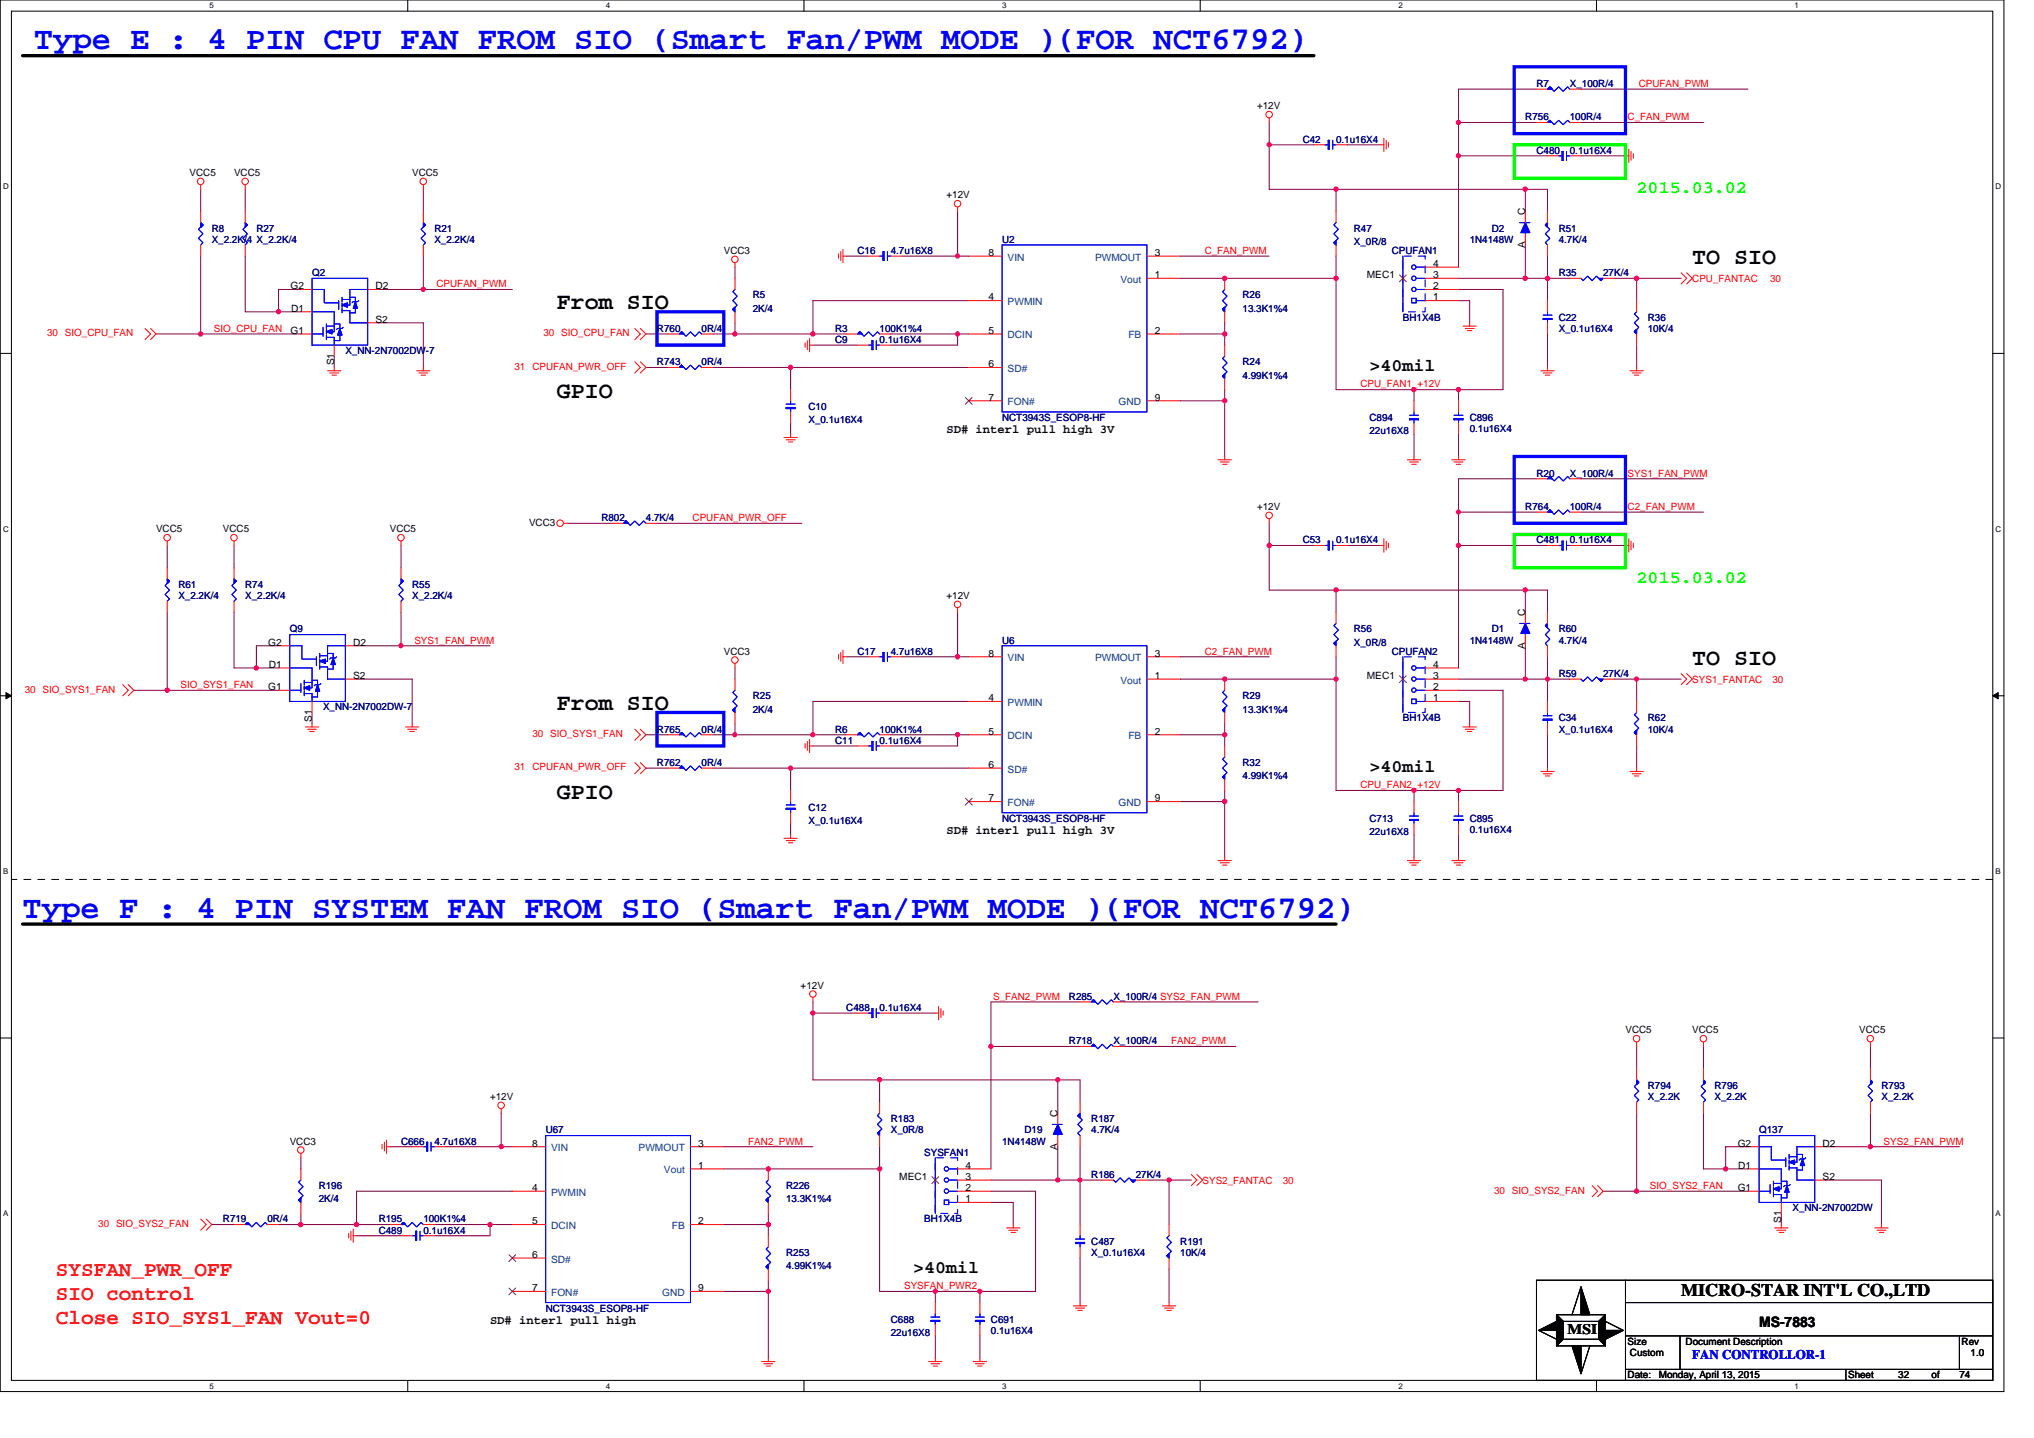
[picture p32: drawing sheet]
<svg xmlns="http://www.w3.org/2000/svg" width="297mm" height="210mm" viewBox="0 0 297 210" stroke-linecap="round" stroke-linejoin="round" font-family="sans-serif">
<defs><g id="words">
<g font-size="4.7" fill="#00f">
<text x="4.9" y="7.2">Type E : 4 PIN CPU FAN FROM SIO (Smart Fan/PWM MODE )(FOR NCT6792)</text>
<text x="3.3" y="134">Type F : 4 PIN SYSTEM FAN FROM SIO (Smart Fan/PWM MODE )(FOR NCT6792)</text>
</g>
<g font-size="3.4">
<text x="247.1" y="38.6">TO SIO</text>
<text x="81.3" y="45.1">From SIO</text>
<text x="81.3" y="58.1">GPIO</text>
<text x="247.1" y="97.1">TO SIO</text>
<text x="81.3" y="103.6">From SIO</text>
<text x="81.3" y="116.6">GPIO</text>
</g>
<g font-size="3.1" fill="#f00">
<text x="8.2" y="186.3">SYSFAN_PWR_OFF</text>
<text x="8.2" y="189.8">SIO control</text>
<text x="8.2" y="193.3">Close SIO_SYS1_FAN Vout=0</text>
</g>
<g font-size="2.6" fill="#0f0">
<text x="239" y="28.2">2015.03.02</text>
<text x="239" y="85.1">2015.03.02</text>
</g>
<g font-size="2.6">
<text x="200" y="54.2">&gt;40mil</text>
<text x="200" y="112.7">&gt;40mil</text>
<text x="133.3" y="185.9">&gt;40mil</text>
<text x="245.5" y="189.3">MICRO-STAR INT'L CO.,LTD</text>
</g>
<g font-size="2.1">
<text x="228.9" y="194.9">MSI</text>
<text x="256.9" y="193.8">MS-7883</text>
</g>
<text font-size="1.9" fill="#00f" x="247.1" y="198.5">FAN CONTROLLOR-1</text>
<g font-size="1.8">
<text x="138.2" y="63.2">SD# interl pull high 3V</text>
<text x="138.2" y="121.8">SD# interl pull high 3V</text>
<text x="71.6" y="193.3">SD# interl pull high</text>
</g>
<g font-size="1.5">
<text x="183.6" y="15.9">+12V</text>
<text x="27.7" y="25.7">VCC5</text>
<text x="34.2" y="25.7">VCC5</text>
<text x="60.2" y="25.7">VCC5</text>
<text x="138.2" y="29">+12V</text>
<text x="222.7" y="31.4" transform="rotate(-90 222.7 31.4)">C</text>
<text x="105.7" y="37.1">VCC3</text>
<text x="144.4" y="37.4">8</text>
<text x="168.6" y="40.6">1</text>
<text x="168.6" y="37.4">3</text>
<text x="199.6" y="40.6">MEC1</text>
<text x="209.3" y="40.6">3</text>
<text x="209.3" y="39">4</text>
<text x="222.7" y="36.3" transform="rotate(-90 222.7 36.3)">A</text>
<text x="42.4" y="42.2">G2</text>
<text x="42.5" y="45.5">D1</text>
<text x="54.8" y="47.1">S2</text>
<text x="54.8" y="42.2">D2</text>
<text x="144.4" y="43.9">4</text>
<text x="209.3" y="43.9">1</text>
<text x="209.3" y="42.2">2</text>
<text x="42.4" y="48.7">G1</text>
<text x="48.8" y="53.4" transform="rotate(-90 48.8 53.4)">S1</text>
<text x="144.4" y="48.7">5</text>
<text x="144.4" y="53.6">6</text>
<text x="168.6" y="48.7">2</text>
<text x="144.4" y="58.5">7</text>
<text x="168.6" y="58.5">9</text>
<text x="22.8" y="77.7">VCC5</text>
<text x="32.6" y="77.7">VCC5</text>
<text x="56.9" y="77.7">VCC5</text>
<text x="77.3" y="76.8">VCC3</text>
<text x="183.6" y="74.5">+12V</text>
<text x="138.2" y="87.5">+12V</text>
<text x="222.7" y="89.9" transform="rotate(-90 222.7 89.9)">C</text>
<text x="39.2" y="94.3">G2</text>
<text x="51.6" y="94.3">D2</text>
<text x="105.7" y="95.6">VCC3</text>
<text x="144.4" y="95.9">8</text>
<text x="168.6" y="95.9">3</text>
<text x="222.7" y="94.8" transform="rotate(-90 222.7 94.8)">A</text>
<text x="39.2" y="100.8">G1</text>
<text x="39.3" y="97.5">D1</text>
<text x="51.6" y="99.1">S2</text>
<text x="168.6" y="99.1">1</text>
<text x="199.6" y="99.1">MEC1</text>
<text x="209.3" y="100.8">2</text>
<text x="209.3" y="99.1">3</text>
<text x="209.3" y="97.5">4</text>
<text x="45.5" y="105.4" transform="rotate(-90 45.5 105.4)">S1</text>
<text x="144.4" y="102.4">4</text>
<text x="144.4" y="107.3">5</text>
<text x="168.6" y="107.3">2</text>
<text x="209.3" y="102.4">1</text>
<text x="144.4" y="112.1">6</text>
<text x="144.4" y="117">7</text>
<text x="168.6" y="117">9</text>
<text x="116.9" y="144.4">+12V</text>
<text x="237.4" y="150.9">VCC5</text>
<text x="247.1" y="150.9">VCC5</text>
<text x="271.5" y="150.9">VCC5</text>
<text x="71.6" y="160.6">+12V</text>
<text x="42.3" y="167.1">VCC3</text>
<text x="77.7" y="167.4">8</text>
<text x="102" y="167.4">3</text>
<text x="154.4" y="168" transform="rotate(-90 154.4 168)">A</text>
<text x="154.4" y="163" transform="rotate(-90 154.4 163)">C</text>
<text x="253.8" y="167.4">G2</text>
<text x="266.2" y="167.4">D2</text>
<text x="77.7" y="173.9">4</text>
<text x="102" y="170.7">1</text>
<text x="131.3" y="172.3">MEC1</text>
<text x="141" y="173.9">2</text>
<text x="141" y="172.3">3</text>
<text x="141" y="170.7">4</text>
<text x="253.8" y="173.9">G1</text>
<text x="253.8" y="170.7">D1</text>
<text x="266.2" y="172.3">S2</text>
<text x="77.7" y="178.8">5</text>
<text x="102" y="178.8">2</text>
<text x="141" y="175.6">1</text>
<text x="260.1" y="178.5" transform="rotate(-90 260.1 178.5)">S1</text>
<text x="77.7" y="183.7">6</text>
<text x="77.7" y="188.6">7</text>
<text x="102" y="188.6">9</text>
<text x="237.7" y="196.4">Size</text>
<text x="246.2" y="196.4">Document Description</text>
<text x="286.5" y="196.4">Rev</text>
<text x="237.7" y="201.3">Date:</text>
<text x="238" y="198">Custom</text>
<text x="242.2" y="201.3">Monday, April 13, 2015</text>
<text x="269.9" y="201.3">Sheet</text>
<text x="277.2" y="201.3">32</text>
<text x="282.1" y="201.3">of</text>
<text x="286.1" y="201.3">74</text>
<text x="287.8" y="198">1.0</text>
</g>
<g font-size="1.5" fill="#000080">
<text x="222.8" y="17.6">R756</text>
<text x="224.4" y="12.7">R7</text>
<text x="229.3" y="17.6">100R/4</text>
<text x="229.3" y="12.7">X_100R/4</text>
<text x="190.2" y="20.8">C42</text>
<text x="195.1" y="20.8">0.1u16X4</text>
<text x="224.4" y="22.5">C480</text>
<text x="229.3" y="22.5">0.1u16X4</text>
<text x="30.9" y="33.8">R8</text>
<text x="30.9" y="35.5">X_2.2K/4 X_2.2K/4</text>
<text x="37.4" y="33.8">R27</text>
<text x="63.4" y="33.8">R21</text>
<text x="63.4" y="35.5">X_2.2K/4</text>
<text x="146.3" y="35.5">U2</text>
<text x="197.7" y="33.8">R47</text>
<text x="197.7" y="35.8">X_0R/8</text>
<text x="214.6" y="35.5">1N4148W</text>
<text x="217.9" y="33.8">D2</text>
<text x="227.6" y="33.8">R51</text>
<text x="227.6" y="35.5">4.7K/4</text>
<text x="45.6" y="40.3">Q2</text>
<text x="125.2" y="37.1">C16</text>
<text x="130.1" y="37.1">4.7u16X8</text>
<text x="203.2" y="37.1">CPUFAN1</text>
<text x="227.6" y="40.3">R35</text>
<text x="234.1" y="40.3">27K/4</text>
<text x="109.9" y="43.6">R5</text>
<text x="109.9" y="45.5">2K/4</text>
<text x="181.5" y="43.6">R26</text>
<text x="181.5" y="45.5">13.3K1%4</text>
<text x="204.9" y="46.8">BH1X4B</text>
<text x="227.6" y="46.8">C22</text>
<text x="240.6" y="46.8">R36</text>
<text x="50.4" y="51.7">X_NN-2N7002DW-7</text>
<text x="95.9" y="48.5">R760</text>
<text x="95.9" y="53.3">R743</text>
<text x="102.5" y="48.5">0R/4</text>
<text x="102.5" y="53.3">0R/4</text>
<text x="122" y="50.1">C9</text>
<text x="122" y="48.5">R3</text>
<text x="128.5" y="50.1">0.1u16X4</text>
<text x="128.5" y="48.5">100K1%4</text>
<text x="181.5" y="53.3">R24</text>
<text x="227.6" y="48.4">X_0.1u16X4</text>
<text x="240.6" y="48.4">10K/4</text>
<text x="118.1" y="59.8">C10</text>
<text x="181.5" y="55.3">4.99K1%4</text>
<text x="118.1" y="61.8">X_0.1u16X4</text>
<text x="146.3" y="61.5">NCT3943S_ESOP8-HF</text>
<text x="200" y="61.5">C894</text>
<text x="200" y="63.4">22u16X8</text>
<text x="214.6" y="61.5">C896</text>
<text x="214.6" y="63.1">0.1u16X4</text>
<text x="224.4" y="69.6">R20</text>
<text x="229.3" y="69.6">X_100R/4</text>
<text x="87.8" y="76.1">R802</text>
<text x="94.3" y="76.1">4.7K/4</text>
<text x="222.8" y="74.5">R764</text>
<text x="229.3" y="74.5">100R/4</text>
<text x="190.2" y="79.4">C53</text>
<text x="195.1" y="79.4">0.1u16X4</text>
<text x="224.4" y="79.4">C481</text>
<text x="229.3" y="79.4">0.1u16X4</text>
<text x="26.1" y="85.9">R61</text>
<text x="26.1" y="87.5">X_2.2K/4</text>
<text x="35.8" y="85.9">R74</text>
<text x="35.8" y="87.5">X_2.2K/4</text>
<text x="60.2" y="85.9">R55</text>
<text x="60.2" y="87.5">X_2.2K/4</text>
<text x="42.3" y="92.4">Q9</text>
<text x="125.2" y="95.6">C17</text>
<text x="130.1" y="95.6">4.7u16X8</text>
<text x="146.3" y="94">U6</text>
<text x="197.7" y="92.4">R56</text>
<text x="197.7" y="94.3">X_0R/8</text>
<text x="203.2" y="95.6">CPUFAN2</text>
<text x="214.6" y="94">1N4148W</text>
<text x="217.9" y="92.4">D1</text>
<text x="227.6" y="92.4">R60</text>
<text x="227.6" y="94">4.7K/4</text>
<text x="227.6" y="98.8">R59</text>
<text x="234.1" y="98.8">27K/4</text>
<text x="47.2" y="103.7">X_NN-2N7002DW-7</text>
<text x="95.9" y="107">R765</text>
<text x="102.5" y="107">0R/4</text>
<text x="109.9" y="102.1">R25</text>
<text x="109.9" y="104.1">2K/4</text>
<text x="122" y="107">R6</text>
<text x="128.5" y="107">100K1%4</text>
<text x="181.5" y="102.1">R29</text>
<text x="181.5" y="104.1">13.3K1%4</text>
<text x="204.9" y="105.3">BH1X4B</text>
<text x="227.6" y="105.3">C34</text>
<text x="227.6" y="107">X_0.1u16X4</text>
<text x="240.6" y="105.3">R62</text>
<text x="240.6" y="107">10K/4</text>
<text x="95.9" y="111.9">R762</text>
<text x="102.5" y="111.9">0R/4</text>
<text x="122" y="108.6">C11</text>
<text x="128.5" y="108.6">0.1u16X4</text>
<text x="181.5" y="111.9">R32</text>
<text x="181.5" y="113.8">4.99K1%4</text>
<text x="118.1" y="118.4">C12</text>
<text x="146.3" y="120">NCT3943S_ESOP8-HF</text>
<text x="200" y="120">C713</text>
<text x="214.6" y="120">C895</text>
<text x="118.1" y="120.3">X_0.1u16X4</text>
<text x="200" y="121.9">22u16X8</text>
<text x="214.6" y="121.6">0.1u16X4</text>
<text x="123.6" y="147.6">C488</text>
<text x="128.5" y="147.6">0.1u16X4</text>
<text x="156.1" y="146">R285</text>
<text x="162.6" y="146">X_100R/4 SYS2_FAN_PWM</text>
<text x="156.1" y="152.5">R718</text>
<text x="162.6" y="152.5">X_100R/4</text>
<text x="240.6" y="159">R794</text>
<text x="240.6" y="160.6">X_2.2K</text>
<text x="250.4" y="159">R796</text>
<text x="250.4" y="160.6">X_2.2K</text>
<text x="274.8" y="159">R793</text>
<text x="274.8" y="160.6">X_2.2K</text>
<text x="58.6" y="167.1">C666</text>
<text x="63.4" y="167.1">4.7u16X8</text>
<text x="79.7" y="165.5">U67</text>
<text x="130.1" y="163.9">R183</text>
<text x="130.1" y="165.5">X_0R/8</text>
<text x="146.3" y="167.1">1N4148W</text>
<text x="149.6" y="165.5">D19</text>
<text x="159.4" y="163.9">R187</text>
<text x="159.4" y="165.5">4.7K/4</text>
<text x="256.9" y="165.5">Q137</text>
<text x="46.5" y="173.6">R196</text>
<text x="114.8" y="173.6">R226</text>
<text x="135" y="168.8">SYSFAN1</text>
<text x="159.4" y="172">R186</text>
<text x="165.9" y="172">27K/4</text>
<text x="32.6" y="178.5">R719</text>
<text x="39" y="178.5">0R/4</text>
<text x="46.5" y="175.6">2K/4</text>
<text x="55.3" y="178.5">R195</text>
<text x="61.8" y="178.5">100K1%4</text>
<text x="114.8" y="175.6">13.3K1%4</text>
<text x="135" y="178.5">BH1X4B</text>
<text x="261.8" y="176.9">X_NN-2N7002DW</text>
<text x="55.3" y="180.1">C489</text>
<text x="61.8" y="180.1">0.1u16X4</text>
<text x="114.8" y="183.4">R253</text>
<text x="114.8" y="185.3">4.99K1%4</text>
<text x="159.4" y="181.8">C487</text>
<text x="159.4" y="183.4">X_0.1u16X4</text>
<text x="172.4" y="181.8">R191</text>
<text x="172.4" y="183.4">10K/4</text>
<text x="79.7" y="191.5">NCT3943S_ESOP8-HF</text>
<text x="130.1" y="193.1">C688</text>
<text x="130.1" y="195.1">22u16X8</text>
<text x="144.7" y="193.1">C691</text>
<text x="144.7" y="194.8">0.1u16X4</text>
</g>
<g font-size="1.5" fill="#f00">
<text x="237.7" y="17.6">C_FAN_PWM</text>
<text x="239.3" y="12.7">CPUFAN_PWM</text>
<text x="63.8" y="42">CPUFAN_PWM</text>
<text x="175.9" y="37.1">C_FAN_PWM</text>
<text x="247.1" y="41.1">CPU_FANTAC</text>
<text x="258.5" y="41.1">30</text>
<text x="6.9" y="49.1">30 SIO_CPU_FAN</text>
<text x="31.2" y="48.5">SIO_CPU_FAN</text>
<text x="75.1" y="54">31 CPUFAN_PWR_OFF</text>
<text x="79.4" y="49.1">30 SIO_CPU_FAN</text>
<text x="198.7" y="56.6">CPU_FAN1_+12V</text>
<text x="237.7" y="69.6">SYS1_FAN_PWM</text>
<text x="101.2" y="76.1">CPUFAN_PWR_OFF</text>
<text x="237.7" y="74.5">C2_FAN_PWM</text>
<text x="60.5" y="94">SYS1_FAN_PWM</text>
<text x="175.9" y="95.6">C2_FAN_PWM</text>
<text x="3.6" y="101.1">30 SIO_SYS1_FAN</text>
<text x="26.4" y="100.5">SIO_SYS1_FAN</text>
<text x="247.1" y="99.7">SYS1_FANTAC</text>
<text x="258.8" y="99.7">30</text>
<text x="77.7" y="107.6">30 SIO_SYS1_FAN</text>
<text x="75.1" y="112.5">31 CPUFAN_PWR_OFF</text>
<text x="198.7" y="115.1">CPU_FAN2_+12V</text>
<text x="145" y="146">S_FAN2_PWM</text>
<text x="171" y="152.5">FAN2_PWM</text>
<text x="109.3" y="167.1">FAN2_PWM</text>
<text x="275.1" y="167.1">SYS2_FAN_PWM</text>
<text x="175.6" y="172.8">SYS2_FANTAC</text>
<text x="187.3" y="172.8">30</text>
<text x="241" y="173.6">SIO_SYS2_FAN</text>
<text x="14.3" y="179.2">30 SIO_SYS2_FAN</text>
<text x="218.2" y="174.3">30 SIO_SYS2_FAN</text>
<text x="132" y="188.3">SYSFAN_PWR2</text>
</g>
<g font-size="1.5" fill="#004080">
<text x="147.1" y="38.1">VIN</text>
<text x="159.9" y="38.1">PWMOUT</text>
<text x="163.6" y="41.3">Vout</text>
<text x="147.1" y="44.6">PWMIN</text>
<text x="147.1" y="49.4">DCIN</text>
<text x="164.8" y="49.4">FB</text>
<text x="147.1" y="54.3">SD#</text>
<text x="147.1" y="59.2">FON#</text>
<text x="163.4" y="59.2">GND</text>
<text x="147.1" y="96.6">VIN</text>
<text x="159.9" y="96.6">PWMOUT</text>
<text x="163.6" y="99.8">Vout</text>
<text x="147.1" y="103.1">PWMIN</text>
<text x="147.1" y="107.9">DCIN</text>
<text x="164.8" y="107.9">FB</text>
<text x="147.1" y="112.8">SD#</text>
<text x="147.1" y="117.7">FON#</text>
<text x="163.4" y="117.7">GND</text>
<text x="80.5" y="168.1">VIN</text>
<text x="93.3" y="168.1">PWMOUT</text>
<text x="97" y="171.3">Vout</text>
<text x="80.5" y="174.6">PWMIN</text>
<text x="80.5" y="179.5">DCIN</text>
<text x="98.1" y="179.5">FB</text>
<text x="80.5" y="184.4">SD#</text>
<text x="80.5" y="189.2">FON#</text>
<text x="96.7" y="189.2">GND</text>
</g>
<g font-size="1.2">
<text x="30.6" y="1.2">5</text>
<text x="88.5" y="1.2">4</text>
<text x="146.3" y="1.2">3</text>
<text x="204.2" y="1.2">2</text>
<text x="262.1" y="1.2">1</text>
<text x=".5" y="27.6">D</text>
<text x="291.4" y="27.6">D</text>
<text x=".5" y="77.6">C</text>
<text x="291.4" y="77.6">C</text>
<text x=".5" y="127.6">B</text>
<text x="291.4" y="127.6">B</text>
<text x=".5" y="177.6">A</text>
<text x="291.4" y="177.6">A</text>
<text x="30.6" y="202.8">5</text>
<text x="88.5" y="202.8">4</text>
<text x="146.3" y="202.8">3</text>
<text x="204.2" y="202.8">2</text>
<text x="262.1" y="202.8">1</text>
</g>
</g></defs>
<path d="M0 0h292.6v203.2h-292.6zM1.7 1.6h289.3v200h-289.3z" fill="none" stroke="#000" stroke-width=".15"/>
<g fill="#fff">
<path d="M30.6 .2h.6v1.3h-.6z"/>
<path d="M30.6 201.8h.6v1.3h-.6z"/>
</g>
<path d="M59.5 0v1.6M59.5 201.6v1.6" fill="none" stroke="#000" stroke-width=".15"/>
<g fill="#fff">
<path d="M88.5 .2h.6v1.3h-.6z"/>
<path d="M88.5 201.8h.6v1.3h-.6z"/>
</g>
<path d="M117.4 0v1.6M117.4 201.6v1.6" fill="none" stroke="#000" stroke-width=".15"/>
<g fill="#fff">
<path d="M146.3 .2h.7v1.3h-.7z"/>
<path d="M146.3 201.8h.7v1.3h-.7z"/>
</g>
<path d="M175.3 0v1.6M175.3 201.6v1.6" fill="none" stroke="#000" stroke-width=".15"/>
<g fill="#fff">
<path d="M204.2 .2h.6v1.3h-.6z"/>
<path d="M204.2 201.8h.6v1.3h-.6z"/>
</g>
<path d="M233.1 0v1.6M233.1 201.6v1.6" fill="none" stroke="#000" stroke-width=".15"/>
<g fill="#fff">
<path d="M262.1 .2h.6v1.3h-.6z"/>
<path d="M262.1 201.8h.6v1.3h-.6z"/>
<path d="M.5 26.6h.8v1.3h-.8z"/>
<path d="M291.4 26.6h.9v1.3h-.9z"/>
<path d="M.5 76.6h.8v1.3h-.8z"/>
<path d="M291.4 76.6h.9v1.3h-.9z"/>
</g>
<path d="M0 51.6h1.7M291 51.6h1.6" fill="none" stroke="#000" stroke-width=".15"/>
<g fill="#fff">
<path d="M.5 126.6h.7v1.3h-.7z"/>
<path d="M291.4 126.6h.8v1.3h-.8z"/>
</g>
<path d="M0 101.6h1.7M291 101.6h1.6" fill="none" stroke="#000" stroke-width=".15"/>
<path d="M.9 101.1l.8 .5-.8 .4zM291 101.6l.8-.5v.9z" fill="#000" stroke="#000" stroke-width=".15"/>
<g fill="#fff">
<path d="M.5 176.6h.7v1.2h-.7z"/>
<path d="M291.4 176.6h.8v1.2h-.8z"/>
</g>
<g fill="none" stroke="#000" stroke-width=".15">
<path d="M0 151.6h1.7M291 151.6h1.6M224.4 186.9h66.6v14.7h-66.6zM224.7 194.3l2.6 1.3M227.3 192h7.2v4.5h-7.2zM227.3 192l1 1M228.3 193h5.2v2.6h-5.2zM228.3 195.6l-1 .9M230.9 187.9l-1.3 4.1M232.2 196.5l-1.3 4.1M233.5 195.6l1 .9M234.5 193l2.6 1.3"/>
<path d="M234.5 192l-1 1M237.4 190.2h53.6M237.4 186.9v14.7M237.4 200h53.6M237.4 195.1h53.6M245.3 195.1v4.9M269.6 200v1.6M286.1 195.1v4.9"/>
</g>
<g fill="none" stroke="#800040" stroke-width=".15">
<path d="M185.4 17.9v3.2M213 17.9v4.9M224.4 13h-11.4v4.9h11.4M230.9 13h24.4M230.9 17.9h17.9M29.3 27.6v3.3M29.3 37.4v11.4M35.8 37.4v8.1h4.9M35.8 27.6v3.3M61.8 37.4v4.9M61.8 27.6v3.3M107.3 39v1.6"/>
<path d="M123.6 37.4h3.2M131.7 37.4h8.1M139.8 37.4h1.7M139.8 30.9v6.5M172.4 37.4h13M185.4 21.1h6.5M185.4 21.1v6.5h9.7M195.1 27.6v3.3M195.1 37.4v3.2M195.1 27.6h27.7M196.7 21.1h4.9M213 22.8h13"/>
<path d="M213 22.8v16.2M222.8 27.6h3.2v3.3M222.8 27.6v3.3M222.8 35.8v4.8M226 37.4v3.2M230.9 22.8h6.5M22.8 48.8h6.5M29.3 48.8h14.6M40.7 45.5h3.2M43.9 42.3h-3.2v3.2M48.8 52v1.7M55.3 47.1h6.5v6.6"/>
<path d="M55.3 42.3h6.5M61.8 42.3h13M94.3 53.7h3.3M94.3 48.8h3.3M104.1 48.8h3.2M104.1 53.7h11.4M107.3 48.8h11.4M107.3 47.1v1.7M115.5 53.7h26M115.5 53.7v3.2M118.7 50.4h6.5M118.7 48.8h4.9"/>
<path d="M130.1 48.8h9.7v1.6h-9.7M139.8 48.8h1.7M141.5 43.9h-22.8v4.9M172.4 40.6h22.7M172.4 58.5h6.5M172.4 48.8h6.5M178.9 47.1v1.7M178.9 58.5v8.2M178.9 56.9v1.6M178.9 48.8v1.6M195.1 40.6v16.3h11.4M206.5 56.9h6.5"/>
<path d="M206.5 56.9v1.6M213 42.3h6.5v14.6h-6.5M213 43.9h1.6v3.2M213 56.9v1.6M213 40.6h9.8M222.8 40.6h3.2M226 48.8v4.9M226 40.6v3.3M226 40.6h3.3M235.8 40.6h3.2M239 50.4v3.3M239 40.6v3.3"/>
<path d="M239 40.6h6.5M24.4 79.7v3.2M34.2 79.7v3.2M58.6 79.7v3.2M82.9 76.4h6.5M95.9 76.4h21.2M115.5 61.8v1.6M185.4 79.7h6.5M185.4 79.7v6.5h9.7M185.4 76.4v3.3M196.7 79.7h4.9M206.5 63.4v3.3"/>
<path d="M213 79.7h13M213 63.4v3.3M213 79.7v17.8M213 74.8v4.9M224.4 69.9h-11.4v4.9h11.4M230.9 69.9h17.9M230.9 79.7h6.5M230.9 74.8h17.9M24.4 89.4v11.4M34.2 89.4v8.1h3.2M37.4 97.5h3.3M40.7 94.3h-3.3v3.2"/>
<path d="M52.1 99.2h8.1v6.5M52.1 94.3h6.5M58.6 89.4v4.9M58.6 94.3h13M107.3 97.5v1.7M123.6 95.9h3.2M131.7 95.9h8.1M139.8 95.9h1.7M139.8 89.4v6.5M172.4 99.2h22.7M172.4 95.9h13M195.1 99.2v16.2h11.4"/>
<path d="M195.1 86.2v3.2M195.1 95.9v3.3M195.1 86.2h27.7M213 99.2h9.8M222.8 86.2h3.2v3.2M222.8 86.2v3.2M222.8 99.2h3.2M222.8 94.3v4.9M226 99.2h3.3M226 99.2v3.2M226 95.9v3.3M235.8 99.2h3.2"/>
<path d="M239 99.2v3.2M239 99.2h6.5M19.6 100.8h4.8M24.4 100.8h16.3M45.6 104v1.7M94.3 112.2h3.3M94.3 107.3h3.3M104.1 107.3h3.2M104.1 112.2h11.4M107.3 107.3h11.4M107.3 105.7v1.6M115.5 112.2h26"/>
<path d="M115.5 112.2v3.2M118.7 108.9h6.5M118.7 107.3h4.9M130.1 107.3h9.7v1.6h-9.7M139.8 107.3h1.7M141.5 102.4h-22.8v4.9M172.4 117.1h6.5M172.4 107.3h6.5M178.9 105.7v1.6M178.9 117.1v8.1M178.9 115.4v1.7M178.9 107.3v1.6"/>
<path d="M206.5 115.4h6.5M206.5 115.4v1.7M213 100.8h6.5v14.6h-6.5M213 102.4h1.6v3.3M213 115.4v1.7M226 107.3v4.9M239 108.9v3.3M115.5 120.3v1.6M206.5 121.9v3.3M213 121.9v3.3M118.7 147.9h6.5M118.7 147.9v9.8h9.8"/>
<path d="M118.7 146.3v1.6M128.5 157.7v3.2M128.5 157.7h26M130.1 147.9h6.5M144.7 152.8v17.9M154.5 157.7h3.2v3.2M154.5 157.7v4.9M157.7 146.3h-13v6.5h13M164.2 152.8h16.3M164.2 146.3h19.5M239 152.8v3.3M248.8 152.8v3.3"/>
<path d="M273.2 152.8v3.3M30.9 178.8h3.3M40.7 178.8h3.2M43.9 177.2v1.6M43.9 169.1v1.6M43.9 178.8h8.2M52.1 178.8h4.8M56.9 167.4h3.3M63.4 178.8h8.2M65.1 167.4h8.1M71.6 178.8v1.6h-8.2M71.6 178.8h3.2"/>
<path d="M73.2 162.6v4.8M73.2 167.4h1.6M74.8 173.9h-22.7v4.9M105.7 170.7h22.8M105.7 178.8h6.5M105.7 167.4h13M112.2 177.2v1.6M112.2 178.8v1.6M128.5 167.4v3.3M128.5 170.7v17.9h8.1M144.7 175.6h3.3v3.2M144.7 172.3h9.8"/>
<path d="M144.7 173.9h6.5v14.7h-8.1M154.5 172.3h3.2M154.5 167.4v4.9M157.7 167.4v4.9M157.7 172.3v6.5M157.7 172.3h3.3M167.5 172.3h3.2M170.7 172.3h3.3M170.7 172.3v6.5M234.1 173.9h4.9M239 162.6v11.3M239 173.9h16.3"/>
<path d="M248.8 162.6v8.1h3.2M252 170.7h3.3M255.3 167.4h-3.3v3.3M260.1 177.2v1.6M266.6 172.3h8.2v6.5M266.6 167.4h6.6M273.2 167.4h12.9M273.2 162.6v4.8M52.1 180.4h6.5M105.7 188.6h6.5M112.2 188.6v9.7M112.2 186.9v1.7"/>
<path d="M136.6 188.6v1.6M136.6 195.1v3.2M136.6 188.6h6.5M143.1 188.6v1.6M143.1 195.1v3.2M157.7 183.7v6.5M170.7 185.3v4.9"/>
</g>
<g fill="#f0f" stroke="#f0f" stroke-width=".15">
<circle cx="40.7" cy="45.5" r=".32"/>
<circle cx="61.8" cy="42.3" r=".31"/>
<circle cx="29.3" cy="48.8" r=".32"/>
<circle cx="252" cy="170.7" r=".32"/>
<circle cx="273.1" cy="167.4" r=".32"/>
<circle cx="239" cy="173.9" r=".32"/>
<circle cx="37.4" cy="97.5" r=".32"/>
<circle cx="58.5" cy="94.3" r=".32"/>
<circle cx="24.4" cy="100.8" r=".32"/>
<circle cx="143.1" cy="188.6" r=".31"/>
<circle cx="154.5" cy="157.7" r=".32"/>
<circle cx="128.5" cy="157.7" r=".32"/>
<circle cx="170.7" cy="172.3" r=".31"/>
<circle cx="157.7" cy="172.3" r=".31"/>
<circle cx="118.7" cy="147.9" r=".31"/>
<circle cx="154.5" cy="172.3" r=".31"/>
<circle cx="43.9" cy="178.8" r=".32"/>
<circle cx="71.6" cy="178.8" r=".32"/>
<circle cx="52" cy="178.8" r=".32"/>
<circle cx="73.2" cy="167.4" r=".32"/>
<circle cx="128.5" cy="170.7" r=".32"/>
<circle cx="112.2" cy="170.7" r=".32"/>
<circle cx="112.2" cy="188.6" r=".31"/>
<circle cx="112.2" cy="178.8" r=".32"/>
<circle cx="144.7" cy="152.8" r=".32"/>
<circle cx="136.6" cy="188.6" r=".31"/>
<circle cx="206.5" cy="56.9" r=".32"/>
<circle cx="195.1" cy="27.6" r=".32"/>
<circle cx="239" cy="40.6" r=".32"/>
<circle cx="222.7" cy="27.6" r=".32"/>
<circle cx="226" cy="40.6" r=".32"/>
<circle cx="222.7" cy="40.6" r=".32"/>
<circle cx="107.3" cy="48.8" r=".32"/>
<circle cx="139.8" cy="48.8" r=".32"/>
<circle cx="118.7" cy="48.8" r=".32"/>
<circle cx="195.1" cy="40.6" r=".32"/>
<circle cx="213" cy="56.9" r=".32"/>
<circle cx="139.8" cy="37.4" r=".32"/>
<circle cx="178.9" cy="40.6" r=".32"/>
<circle cx="178.9" cy="58.5" r=".31"/>
<circle cx="178.9" cy="48.8" r=".32"/>
<circle cx="185.4" cy="21.1" r=".32"/>
<circle cx="115.4" cy="53.6" r=".32"/>
<circle cx="206.5" cy="115.4" r=".31"/>
<circle cx="195.1" cy="86.1" r=".32"/>
<circle cx="239" cy="99.2" r=".31"/>
<circle cx="222.7" cy="86.1" r=".32"/>
<circle cx="226" cy="99.2" r=".31"/>
<circle cx="222.7" cy="99.2" r=".31"/>
<circle cx="107.3" cy="107.3" r=".31"/>
<circle cx="139.8" cy="107.3" r=".31"/>
<circle cx="118.7" cy="107.3" r=".31"/>
<circle cx="195.1" cy="99.2" r=".31"/>
<circle cx="213" cy="115.4" r=".31"/>
<circle cx="139.8" cy="95.9" r=".32"/>
<circle cx="178.9" cy="99.2" r=".31"/>
<circle cx="178.9" cy="117" r=".32"/>
<circle cx="178.9" cy="107.3" r=".31"/>
<circle cx="185.4" cy="79.6" r=".32"/>
<circle cx="115.4" cy="112.2" r=".32"/>
<circle cx="213" cy="22.8" r=".32"/>
<circle cx="213" cy="17.9" r=".31"/>
<circle cx="213" cy="79.6" r=".32"/>
<circle cx="213" cy="74.8" r=".31"/>
</g>
<g fill="none" stroke="#f00" stroke-width=".15">
<path d="M185.4 17.2v.7M224.4 17.9h1.6M224.4 13h1.6M229.3 17.9h1.6M229.3 13h1.6M29.3 27v.6M29.3 30.9v1.6M29.3 35.8v1.6M35.8 27v.6M35.8 30.9v1.6M35.8 35.8v1.6M61.8 27v.6"/>
<path d="M61.8 30.9v1.6M61.8 35.8v1.6M107.3 38.4v.6M122.4 37.1v.6M122.8 36.7v1.3M123.1 36.4v2M123.1 37.4h.5M126.8 37.4h1.7M130.1 37.4h1.6M139.8 30.2v.7M141.5 37.4h4.8M167.5 37.4h4.9"/>
<path d="M191.9 21.1h1.6M195.1 30.9v1.6M195.1 35.8v1.6M195.1 21.1h1.6M201.6 21.1h.5M202.1 20.2v1.9M202.4 20.5v1.3M202.8 20.8v.7M208.1 39h4.9M222.8 30.9v1.6M222.8 34.1v1.7M226 30.9v1.6"/>
<path d="M226 35.8v1.6M226 22.8h1.6M229.3 22.8h1.6M237.4 22.8h.5M237.9 21.8v1.9M238.2 22.1v1.3M238.5 22.4v.7M245.5 39.8l.8 .8-.8 .9M246.3 39.8l.8 .8-.8 .9M21.2 48l.8 .8-.8 .8M22 48l.8 .8-.8 .8M43.9 48.8h1.7"/>
<path d="M43.9 42.3h1.7M43.9 45.5h1.7M47.8 54.1h2M48.2 54.5h1.3M48.5 54.8h.6M48.8 53.7v.4M48.8 50.4v1.6M53.7 42.3h1.6M53.7 47.1h1.6M60.9 54.1h1.9M61.2 54.5h1.3M61.5 54.8h.6"/>
<path d="M61.8 53.7v.4M92.7 52.8l.8 .9-.8 .8M92.7 48l.8 .8-.8 .8M93.5 52.8l.8 .9-.8 .8M93.5 48l.8 .8-.8 .8M97.6 48.8h1.6M97.6 53.7h1.6M102.5 48.8h1.6M102.5 53.7h1.6M107.3 40.6v1.7M107.3 45.5v1.6M115.5 56.9v1.6"/>
<path d="M117.6 50.1v.6M117.9 49.7v1.4M118.2 49.4v2M118.2 50.4h.5M123.6 48.8h1.6M125.2 50.4h1.6M128.5 48.8h1.6M128.5 50.4h1.6M141.5 48.8h4.8M141.5 43.9h4.8M141.5 53.7h4.8M141.5 58.5h4.8"/>
<path d="M167.5 40.6h4.9M167.5 48.8h4.9M167.5 58.5h4.9M178.9 40.6v1.7M178.9 45.5v1.6M178.9 50.4v1.6M178.9 55.3v1.6M204.9 40.6h.1M206.5 58.5v1.7M208.1 40.6h4.9M208.1 43.9h4.9M208.1 42.3h4.9"/>
<path d="M213 58.5v1.7M213.7 47.6h1.9M214 48h1.3M214.3 48.3h.6M214.6 47.1v.5M225 54.1h2M225.4 54.5h1.2M225.7 54.8h.6M226 43.9v1.6M226 47.1v1.7M226 53.7v.4M229.3 40.6h1.6"/>
<path d="M234.1 40.6h1.7M238 54.1h2M238.4 54.5h1.3M238.7 54.8h.6M239 43.9v1.6M239 48.8v1.6M239 53.7v.4M24.4 79v.7M34.2 79v.7M58.6 79v.7M82.3 76.4h.6M89.4 76.4h1.7"/>
<path d="M94.3 76.4h1.6M114.5 63.9h1.9M114.8 64.2h1.3M115.1 64.5h.7M115.5 63.4v.5M115.5 60.2v1.6M177.9 67.1h1.9M178.2 67.5h1.3M178.5 67.8h.7M178.9 66.7v.4M185.4 75.8v.6M191.9 79.7h1.6"/>
<path d="M195.1 79.7h1.6M201.6 79.7h.5M202.1 78.7v1.9M202.4 79v1.3M202.8 79.3v.7M205.5 67.1h2M205.8 67.5h1.4M206.2 67.8h.6M206.5 66.7v.4M206.5 61.8v1.6M212 67.1h2M212.3 67.5h1.4"/>
<path d="M212.7 67.8h.6M213 66.7v.4M213 61.8v1.6M224.4 69.9h1.6M224.4 74.8h1.6M226 79.7h1.6M229.3 69.9h1.6M229.3 74.8h1.6M229.3 79.7h1.6M237.4 79.7h.5M237.9 78.7v1.9M238.2 79v1.3"/>
<path d="M238.5 79.3v.7M17.9 100l.8 .8-.8 .8M18.7 100l.9 .8-.9 .8M24.4 82.9v1.6M24.4 87.8v1.6M34.2 82.9v1.6M34.2 87.8v1.6M40.7 94.3h1.6M40.7 97.5h1.6M50.4 99.2h1.7M50.4 94.3h1.7M58.6 82.9v1.6"/>
<path d="M58.6 87.8v1.6M107.3 96.9v.6M107.3 99.2v1.6M122.4 95.6v.6M122.8 95.3v1.3M123.1 94.9v2M123.1 95.9h.5M126.8 95.9h1.7M130.1 95.9h1.6M139.8 88.8v.6M141.5 95.9h4.8M167.5 95.9h4.9"/>
<path d="M167.5 99.2h4.9M178.9 99.2v1.6M195.1 89.4v1.6M195.1 94.3v1.6M204.9 99.2h.1M208.1 99.2h4.9M208.1 97.5h4.9M222.8 89.4v1.6M222.8 92.7v1.6M226 89.4v1.6M226 94.3v1.6M229.3 99.2h1.6"/>
<path d="M234.1 99.2h1.7M245.5 98.4l.8 .8-.8 .8M246.3 98.4l.8 .8-.8 .8M40.7 100.8h1.6M44.6 106.2h1.9M44.9 106.5h1.3M45.2 106.8h.7M45.6 105.7v.5M45.6 102.4v1.6M59.2 106.2h2M59.5 106.5h1.4M59.9 106.8h.6"/>
<path d="M60.2 105.7v.5M92.7 106.5l.8 .8-.8 .8M92.7 111.4l.8 .8-.8 .8M93.5 106.5l.8 .8-.8 .8M93.5 111.4l.8 .8-.8 .8M97.6 107.3h1.6M97.6 112.2h1.6M102.5 107.3h1.6M102.5 112.2h1.6M107.3 104v1.7M115.5 115.4v1.7M115.5 118.7v1.6"/>
<path d="M117.6 108.6v.6M117.9 108.3v1.3M118.2 107.9v2M118.2 108.9h.5M123.6 107.3h1.6M125.2 108.9h1.6M128.5 107.3h1.6M128.5 108.9h1.6M141.5 107.3h4.8M141.5 102.4h4.8M141.5 112.2h4.8M141.5 117.1h4.8"/>
<path d="M167.5 107.3h4.9M167.5 117.1h4.9M178.9 104v1.7M178.9 108.9v1.7M178.9 113.8v1.6M206.5 117.1v1.6M208.1 102.4h4.9M208.1 100.8h4.9M213 117.1v1.6M213.7 106.2h1.9M214 106.5h1.3M214.3 106.8h.6"/>
<path d="M214.6 105.7v.5M225 112.6h2M225.4 113h1.2M225.7 113.3h.6M226 102.4v1.6M226 105.7v1.6M226 112.2v.4M238 112.6h2M238.4 113h1.3M238.7 113.3h.6M239 102.4v1.6M239 107.3v1.6"/>
<path d="M239 112.2v.4M114.5 122.4h1.9M114.8 122.7h1.3M115.1 123.1h.7M115.5 121.9v.5M177.9 125.7h1.9M178.2 126h1.3M178.5 126.3h.7M178.9 125.2v.5M205.5 125.7h2M205.8 126h1.4M206.2 126.3h.6"/>
<path d="M206.5 125.2v.5M206.5 120.3v1.6M212 125.7h2M212.3 126h1.4M212.7 126.3h.6M213 125.2v.5M213 120.3v1.6M118.7 145.6v.7M125.2 147.9h1.6M128.5 147.9h1.6M136.6 147.9h.5M137.1 147v1.9"/>
<path d="M137.4 147.3v1.3M137.7 147.6v.7M157.7 146.3h1.7M157.7 152.8h1.7M162.6 146.3h1.6M162.6 152.8h1.6M239 156.1v1.6M239 152.2v.6M248.8 152.2v.6M248.8 156.1v1.6M273.2 152.2v.6M273.2 156.1v1.6"/>
<path d="M29.3 178l.8 .8-.8 .8M30.1 178l.8 .8-.8 .8M34.2 178.8h1.6M39 178.8h1.7M43.9 168.4v.7M43.9 170.7v1.6M43.9 175.6v1.6M51.2 179.8v1.3M51.6 179.5v1.9M55.8 167.1v.7M56.1 166.8v1.3M56.4 166.5v1.9"/>
<path d="M56.4 167.4h.5M56.9 178.8h1.7M60.2 167.4h1.6M61.8 178.8h1.6M63.4 167.4h1.7M73.2 161.9v.7M74.8 167.4h4.9M74.8 173.9h4.9M74.8 178.8h4.9M100.8 167.4h4.9M100.8 170.7h4.9M100.8 178.8h4.9"/>
<path d="M112.2 170.7v1.6M112.2 175.6v1.6M128.5 160.9v1.7M128.5 165.8v1.6M136.6 172.3h.1M139.8 170.7h4.9M139.8 173.9h4.9M139.8 172.3h4.9M139.8 175.6h4.9M147 179.3h1.9M147.3 179.6h1.3M147.7 180h.6"/>
<path d="M148 178.8v.5M154.5 162.6v1.6M154.5 165.8v1.6M157.7 160.9v1.7M157.7 165.8v1.6M157.7 178.8v1.6M161 172.3h1.6M165.9 172.3h1.6M170.7 178.8v1.6M174 171.5l.8 .8-.8 .8M174.8 171.5l.8 .8-.8 .8M232.5 173.1l.8 .8-.8 .9"/>
<path d="M233.3 173.1l.8 .8-.8 .9M239 160.9v1.7M248.8 160.9v1.7M255.3 167.4h1.6M255.3 170.7h1.6M255.3 173.9h1.6M259.2 179.3h1.9M259.5 179.6h1.3M259.8 180h.7M260.1 178.8v.5M260.1 175.6v1.6M265 167.4h1.6"/>
<path d="M265 172.3h1.6M273.2 160.9v1.7M273.8 179.3h1.9M274.1 179.6h1.3M274.4 180h.7M274.8 178.8v.5M50.9 180.1v.7M51.6 180.4h.5M58.6 180.4h1.6M61.8 180.4h1.6M74.8 183.7h4.9M74.8 188.6h4.9"/>
<path d="M100.8 188.6h4.9M111.2 198.8h2M111.6 199.1h1.3M111.9 199.5h.6M112.2 198.3v.5M112.2 180.4v1.7M112.2 185.3v1.6M135.6 198.8h2M136 199.1h1.2M136.3 199.5h.6M136.6 198.3v.5M136.6 190.2v1.6"/>
<path d="M136.6 193.4v1.7M142.1 198.8h2M142.4 199.1h1.3M142.8 199.5h.6M143.1 198.3v.5M143.1 190.2v1.6M143.1 193.4v1.7M156.8 190.7h1.9M157.1 191h1.3M157.4 191.3h.6M157.7 190.2v.5M157.7 182.1v1.6"/>
<path d="M169.8 190.7h1.9M170.1 191h1.3M170.4 191.3h.7M170.7 190.2v.5M170.7 183.7v1.6"/>
<circle cx="185.3" cy="16.7" r=".48"/>
<circle cx="29.3" cy="26.5" r=".48"/>
<circle cx="35.8" cy="26.5" r=".48"/>
<circle cx="61.8" cy="26.5" r=".48"/>
<circle cx="107.3" cy="37.9" r=".48"/>
<circle cx="139.8" cy="29.7" r=".48"/>
<circle cx="24.4" cy="78.5" r=".48"/>
<circle cx="34.2" cy="78.5" r=".48"/>
<circle cx="58.6" cy="78.5" r=".48"/>
<circle cx="81.8" cy="76.4" r=".48"/>
<circle cx="185.3" cy="75.3" r=".48"/>
<circle cx="107.3" cy="96.4" r=".48"/>
<circle cx="139.8" cy="88.3" r=".48"/>
<circle cx="118.7" cy="145.1" r=".48"/>
<circle cx="239" cy="151.7" r=".48"/>
<circle cx="248.8" cy="151.7" r=".48"/>
<circle cx="273.1" cy="151.7" r=".48"/>
<circle cx="43.9" cy="167.9" r=".48"/>
<circle cx="73.2" cy="161.4" r=".48"/>
</g>
<g fill="#000" stroke="#000" stroke-width=".15">
<path d="M224.7 194.3l2.6-1.3v1.3zM230.9 187.9l1.3 4.1h-1.3zM234.5 194.3h2.6l-2.6 1.3zM229.6 196.5h1.3v4.1z"/>
<path d="M227.3 192l1 1v2.6l-1 .9z" fill-rule="evenodd"/>
<path d="M227.3 192l1 1v2.6l-1 .9z" fill-rule="evenodd"/>
<path d="M227.3 192l1 1v2.6l-1 .9z" fill-rule="evenodd"/>
<path d="M234.5 192v4.5l-1-.9v-2.6z" fill-rule="evenodd"/>
<path d="M234.5 192v4.5l-1-.9v-2.6z" fill-rule="evenodd"/>
<path d="M234.5 192v4.5l-1-.9v-2.6z" fill-rule="evenodd"/>
</g>
<path d="M1.7 128.4h.1M291 128.4h-289.3" fill="none" stroke="#000" stroke-width=".15" stroke-dasharray="1 1 1 1 1 1 1 1"/>
<path d="M3.3 8.1h188.6M3.3 134.9h191.8" fill="none" stroke="#000" stroke-width=".49"/>
<path d="M221.1 9.8h16.3v9.7h-16.3zM95.9 45.5h9.8v4.9h-9.8zM221.1 66.7h16.3v9.7h-16.3zM95.9 104h9.8v4.9h-9.8z" fill="none" stroke="#00f" stroke-width=".49"/>
<path d="M221.1 21.1h16.3v4.9h-16.3zM221.1 78h16.3v4.9h-16.3z" fill="none" stroke="#0f0" stroke-width=".49"/>
<g fill="none" stroke="#00f" stroke-width=".15">
<path d="M226 17.9l.3-.3 .7 .6 .6-.6 .7 .6 .6-.6 .4 .3M226 13l.3-.3 .7 .6 .6-.6 .7 .6 .6-.6 .4 .3M29.3 32.5l.3 .4-.6 .6 .6 .6-.6 .7 .6 .6-.3 .4M35.8 32.5l.3 .4-.6 .6 .6 .6-.6 .7 .6 .6-.3 .4M61.8 32.5l.3 .4-.6 .6 .6 .6-.6 .7 .6 .6-.3 .4M128.5 37.4h.4M128.9 36.7h.2v1.3h-.2zM129.6 36.7v1.3M129.6 37.4h.5M146.3 35.8h21.2v24.4h-21.2zM193.5 21.1h.5M194 20.5h.1v1.3h-.1z"/>
<path d="M194.6 20.5v1.3M194.6 21.1h.5M195.1 32.5l-.3 .4 .6 .6-.6 .6 .6 .7-.6 .6 .3 .4M204.9 37.4v8.1M206.8 39h1.3M221.9 32.5h1.5M222.8 34v.1M226 32.5l-.3 .4 .6 .6-.6 .6 .6 .7-.6 .6 .3 .4M227.6 22.8h.5M228.1 22.1h.2v1.3h-.2zM228.8 22.1v1.3M228.8 22.8h.5"/>
<path d="M45.6 40.6h8.1v9.8h-8.1zM45.6 42.3h1.7v1.9h2.2M45.6 48.8h1.6M45.6 45.5h3.2v2.1M47.2 47.8v1.3M47.7 48.1v.7M47.7 48.9v.7M47.7 47.3v.7M47.7 47.6h1.1M47.7 49.3h1.1v.4M48.8 47.3h.8v2.4h-.8M48.8 49.7v.7"/>
<path d="M48.8 47.6v.9h-.3M49.5 43.9v1.3M50 45.4h1.1v1.7h2.6M50 44.2v.7M50 43.4v.6M50 45v.7M50 43.7h1.1M50.1 47.8l-.1 .2h-.7l-.2 .1M51.1 43.4h.8v2.3h-.8M51.1 43.7v.9h-.3M52.4 43.9l-.2 .1h-.6l-.2 .2M53.7 42.3h-2.6v1.4"/>
<path d="M99.2 48.8l.3-.3 .7 .6 .6-.6 .7 .6 .6-.6 .4 .3M99.2 53.7l.3-.4 .7 .7 .6-.7 .7 .7 .6-.7 .4 .4M107.3 42.3l-.3 .3 .7 .6-.7 .7 .7 .7-.7 .6 .3 .3M114.8 59.5h1.3v.2h-1.3zM114.8 59h1.3M115.5 59.7v.5M115.5 58.5v.5M125.2 48.8l.3-.3 .7 .6 .6-.6 .7 .6 .6-.6 .4 .3M126.8 50.4h.5M127.3 49.7h.2v1.4h-.2zM128 49.7v1.4M128 50.4h.5"/>
<path d="M178.9 42.3l-.4 .3 .7 .6-.7 .7 .7 .7-.7 .6 .4 .3M178.9 52l-.4 .3 .7 .7-.7 .7 .7 .6-.7 .6 .4 .4M206.2 43.6h.6v.6h-.6zM206.8 43.9h1.3M206.8 42.3h1.3M206.8 40.6h1.3M225.4 46h1.2M225.4 46.5h1.2v.2h-1.2zM226 46.7v.4M226 45.5v.5M230.9 40.6l.3 .4 .7-.7 .6 .7 .6-.7 .7 .7 .3-.4M239 45.5l-.3 .3 .6 .7-.6 .6 .6 .7-.6 .7 .3 .3"/>
<path d="M91.1 76.4l.3-.3 .7 .6 .6-.6 .7 .6 .6-.6 .3 .3M193.5 79.7h.5M194 79h.1v1.3h-.1zM194.6 79v1.3M194.6 79.7h.5M205.8 61.1h1.4v.2h-1.4zM205.8 60.6h1.4M206.5 61.3v.5M206.5 60.2v.4M212.3 60.6h1.4M212.3 61.1h1.4v.2h-1.4zM213 61.3v.5"/>
<path d="M213 60.2v.4M226 69.9l.3-.3 .7 .6 .6-.6 .7 .6 .6-.6 .4 .3M226 74.8l.3-.3 .7 .6 .6-.6 .7 .6 .6-.6 .4 .3M227.6 79.7h.5M228.1 79h.2v1.3h-.2zM228.8 79v1.3M228.8 79.7h.5M24.4 84.5l.4 .4-.7 .6 .7 .7-.7 .6 .7 .7-.4 .3M34.2 84.5l.3 .4-.6 .6 .6 .7-.6 .6 .6 .7-.3 .3M42.3 92.7h8.1v9.7h-8.1zM42.3 94.3h1.8v1.9h2.1M42.3 97.5h3.3v2.2"/>
<path d="M43.9 99.8v1.3M44.4 99.3v.7M44.4 99.7h1.2M45.6 99.7v.8h-.4M45.6 99.3h.8v2.5h-.8M46.2 95.9v1.3M46.7 97.4h1.1v1.8h2.6M46.7 96.2v.7M46.7 95.4v.7M46.7 97v.7M46.7 95.8h1.1M46.9 99.8l-.2 .2h-.6l-.2 .1"/>
<path d="M47.8 95.4h.9v2.3h-.9M47.8 95.8v.8h-.3M49.1 95.9l-.1 .2h-.7l-.1 .1M50.4 94.3h-2.6v1.5M58.6 84.5l.3 .4-.7 .6 .7 .7-.7 .6 .7 .7-.3 .3M128.5 95.9h.4M128.9 95.3h.2v1.3h-.2zM129.6 95.3v1.3M129.6 95.9h.5M146.3 94.3h21.2v24.4h-21.2zM195.1 91l-.3 .4 .6 .6-.6 .7 .6 .6-.6 .7 .3 .3M204.9 95.9v8.1"/>
<path d="M206.8 99.2h1.3M206.8 97.5h1.3M221.9 91h1.5M222.8 92.5v.2M226 91l-.3 .4 .6 .6-.6 .7 .6 .6-.6 .7 .3 .3M230.9 99.2l.3 .3 .7-.7 .6 .7 .6-.7 .7 .7 .3-.3M42.3 100.8h1.6M44.4 100.1v.7M44.4 100.9v.7M44.4 101.3h1.2v.5M45.6 101.8v.6M99.2 107.3l.3-.3 .7 .6 .6-.6 .7 .6 .6-.6 .4 .3"/>
<path d="M99.2 112.2l.3-.4 .7 .7 .6-.7 .7 .7 .6-.7 .4 .4M107.3 100.8l-.3 .3 .7 .7-.7 .6 .7 .7-.7 .6 .3 .3M114.8 118h1.3v.2h-1.3zM114.8 117.5h1.3M115.5 118.2v.5M115.5 117.1v.4M125.2 107.3l.3-.3 .7 .6 .6-.6 .7 .6 .6-.6 .4 .3M126.8 108.9h.5M127.3 108.3h.2v1.3h-.2zM128 108.3v1.3M128 108.9h.5M178.9 100.8l-.4 .3 .7 .7-.7 .6 .7 .7-.7 .6 .4 .3"/>
<path d="M178.9 110.6l-.4 .3 .7 .6-.7 .7 .7 .6-.7 .7 .4 .3M205.8 119.7h1.4v.1h-1.4zM205.8 119.2h1.4M206.2 102.1h.6v.6h-.6zM206.5 119.8v.5M206.5 118.7v.5M206.8 102.4h1.3M206.8 100.8h1.3M212.3 119.2h1.4M212.3 119.7h1.4v.1h-1.4zM213 119.8v.5M213 118.7v.5"/>
<path d="M225.4 104.5h1.2M225.4 105h1.2v.2h-1.2zM226 105.2v.5M226 104v.5M239 104l-.3 .4 .6 .6-.6 .7 .6 .6-.6 .7 .3 .3M126.8 147.9h.5M127.3 147.3h.2v1.3h-.2zM128 147.3v1.3M128 147.9h.5M159.4 146.3l.3-.3 .6 .6 .7-.6 .6 .6 .7-.6 .3 .3M159.4 152.8l.3-.3 .6 .6 .7-.6 .6 .6 .7-.6 .3 .3M239 157.7l.3 .3-.6 .7 .6 .6-.6 .7 .6 .6-.3 .3"/>
<path d="M248.8 157.7l.3 .3-.7 .7 .7 .6-.7 .7 .7 .6-.3 .3M273.2 157.7l.3 .3-.7 .7 .7 .6-.7 .7 .7 .6-.3 .3M35.8 178.8l.3-.3 .7 .7 .6-.7 .7 .7 .6-.7 .3 .3M43.9 172.3l-.3 .3 .7 .7-.7 .6 .7 .7-.7 .6 .3 .4M58.6 178.8l.3-.3 .6 .7 .7-.7 .7 .7 .6-.7 .3 .3M60.7 179.8h.2v1.3h-.2zM61.3 179.8v1.3M61.8 167.4h.5M62.3 166.8h.2v1.3h-.2zM62.9 166.8v1.3M62.9 167.4h.5M79.7 165.8h21.1v24.4h-21.1z"/>
<path d="M112.2 172.3l-.3 .3 .6 .7-.6 .6 .6 .7-.6 .6 .3 .4M128.5 162.6l-.4 .3 .7 .6-.7 .7 .7 .6-.7 .7 .4 .3M136.6 169.1v8.1M137.9 175.2h.7v.7h-.7zM138.6 175.6h1.2M138.6 173.9h1.2M138.6 172.3h1.2M138.6 170.7h1.2M153.7 164.2h1.4M154.5 165.7v.1M157.7 162.6l-.3 .3 .6 .6-.6 .7 .6 .6-.6 .7 .3 .3M162.6 172.3l.3 .3 .7-.6 .6 .6 .7-.6 .6 .6 .4-.3"/>
<path d="M256.9 165.8h8.1v9.8h-8.1zM256.9 167.4h1.8v2h2.1M256.9 173.9h1.6M256.9 170.7h3.2v2.1M258.5 173v1.3M259 172.8h1.1M259 174.4h1.1v.5M259 173.3v.6M259 174.1v.7M259 172.5v.6M260.1 172.8v.8h-.3M260.1 172.5h.9v2.4h-.9"/>
<path d="M260.1 174.9v.7M260.8 169.1v1.3M261.3 170.5h1.1v1.8h2.6M261.3 169.4v.6M261.3 168.6v.6M261.3 170.2v.7M261.3 168.9h1.1M261.4 173l-.1 .1h-.7l-.1 .2M262.4 168.6h.8v2.3h-.8M262.4 168.9v.8h-.3M263.7 169.1l-.2 .1h-.6l-.2 .2M265 167.4h-2.6v1.5"/>
<path d="M60.2 180.4h.5M61.3 180.4h.5M112.2 182.1l-.3 .3 .6 .6-.6 .7 .6 .6-.6 .7 .3 .3M136 192.8h1.2v.2h-1.2zM136 192.3h1.2M136.6 193v.4M136.6 191.8v.5M142.4 192.3h1.3M142.4 192.8h1.3v.2h-1.3zM143.1 193v.4M143.1 191.8v.5M157.1 180.9h1.3"/>
<path d="M157.1 181.4h1.3v.2h-1.3zM157.7 181.6v.5M157.7 180.4v.5M170.7 180.4l-.3 .4 .7 .6-.7 .7 .7 .6-.7 .7 .3 .3"/>
<circle cx="206.5" cy="39" r=".32"/>
<circle cx="206.5" cy="40.6" r=".32"/>
<circle cx="206.5" cy="42.3" r=".31"/>
<circle cx="206.5" cy="97.5" r=".32"/>
<circle cx="206.5" cy="99.2" r=".31"/>
<circle cx="206.5" cy="100.8" r=".32"/>
<circle cx="138.2" cy="170.7" r=".32"/>
<circle cx="138.2" cy="173.9" r=".32"/>
<circle cx="138.2" cy="172.3" r=".31"/>
</g>
<g fill="#00f" stroke="#00f" stroke-width=".15">
<path d="M222.8 32.5l.6 1.5h-1.3z"/>
<path d="M222.8 91l.6 1.5h-1.3z"/>
<path d="M154.5 164.2l.6 1.5h-1.3z"/>
<path d="M159.7 146l.3 .3h-.6l.3-.3 .3 .3z" fill-rule="evenodd"/>
<path d="M159.7 146l.3 .3h-.6l.3-.3 .3 .3z" fill-rule="evenodd"/>
<path d="M259 173.6l.8-.3v.6z" fill-rule="evenodd"/>
<path d="M261.3 169.7l.8-.3v.6z" fill-rule="evenodd"/>
<path d="M263.2 169.2l.3 1h-.6l.3-1h.2z" fill-rule="evenodd"/>
<path d="M261 173.1l.3 1h-.7l.4-1h.1z" fill-rule="evenodd"/>
<path d="M259 173.6l.8-.3v.6z" fill-rule="evenodd"/>
<path d="M261.3 169.7l.8-.3v.6z" fill-rule="evenodd"/>
<path d="M263.2 169.2l.3 1h-.6l.3-1h.2z" fill-rule="evenodd"/>
<path d="M261 173.1l.3 1h-.7l.4-1h.1z" fill-rule="evenodd"/>
<path d="M194.8 35.4l.3-.3v.7l-.3-.4 .3-.3z" fill-rule="evenodd"/>
<path d="M194.8 35.4l.3-.3v.7l-.3-.4 .3-.3z" fill-rule="evenodd"/>
<path d="M248.8 157.7l.3 .3-.3 .3 .3-.3-.3 .3z" fill-rule="evenodd"/>
<path d="M248.8 157.7l.3 .3-.3 .3 .3-.3-.3 .3z" fill-rule="evenodd"/>
<path d="M226 17.9l.3-.3 .3 .3-.3-.3 .3 .3z" fill-rule="evenodd"/>
<path d="M226 17.9l.3-.3 .3 .3-.3-.3 .3 .3z" fill-rule="evenodd"/>
<path d="M159.7 152.5l.3 .3h-.6l.3-.3 .3 .3z" fill-rule="evenodd"/>
<path d="M159.7 152.5l.3 .3h-.6l.3-.3 .3 .3z" fill-rule="evenodd"/>
<path d="M226 69.9l.3-.3 .3 .3-.3-.3 .3 .3z" fill-rule="evenodd"/>
<path d="M226 69.9l.3-.3 .3 .3-.3-.3 .3 .3z" fill-rule="evenodd"/>
<path d="M239 157.7l.3 .3-.3 .3 .3-.3-.3 .3z" fill-rule="evenodd"/>
<path d="M239 157.7l.3 .3-.3 .3 .3-.3-.3 .3z" fill-rule="evenodd"/>
<path d="M194.8 94l.3-.4v.7l-.3-.3 .3-.4z" fill-rule="evenodd"/>
<path d="M194.8 94l.3-.4v.7l-.3-.3 .3-.4z" fill-rule="evenodd"/>
<path d="M107.3 44.9v.6l-.3-.3z" fill-rule="evenodd"/>
<path d="M107.3 44.9v.6l-.3-.3z" fill-rule="evenodd"/>
<path d="M29.3 32.5l.3 .4-.3 .3 .3-.3-.3 .3z" fill-rule="evenodd"/>
<path d="M29.3 32.5l.3 .4-.3 .3 .3-.3-.3 .3z" fill-rule="evenodd"/>
<path d="M233.5 40.6h.6l-.3 .4z" fill-rule="evenodd"/>
<path d="M233.5 40.6h.6l-.3 .4z" fill-rule="evenodd"/>
<path d="M226 74.8l.3-.3 .3 .3-.3-.3 .3 .3z" fill-rule="evenodd"/>
<path d="M226 74.8l.3-.3 .3 .3-.3-.3 .3 .3z" fill-rule="evenodd"/>
<path d="M44.4 100.5l.8-.4v.7z" fill-rule="evenodd"/>
<path d="M46.7 96.6l.8-.4v.7z" fill-rule="evenodd"/>
<path d="M48.7 96.1l.3 .9h-.7l.4-.9h.1z" fill-rule="evenodd"/>
<path d="M46.4 100l.3 .9h-.6l.3-.9h.1z" fill-rule="evenodd"/>
<path d="M44.4 100.5l.8-.4v.7z" fill-rule="evenodd"/>
<path d="M46.7 96.6l.8-.4v.7z" fill-rule="evenodd"/>
<path d="M48.7 96.1l.3 .9h-.7l.4-.9h.1z" fill-rule="evenodd"/>
<path d="M46.4 100l.3 .9h-.6l.3-.9h.1z" fill-rule="evenodd"/>
<path d="M47.7 48.5l.8-.4v.7z" fill-rule="evenodd"/>
<path d="M50 44.6l.8-.4v.7z" fill-rule="evenodd"/>
<path d="M51.9 44l.3 1h-.6l.3-1h.2z" fill-rule="evenodd"/>
<path d="M49.6 48l.4 .9h-.7l.3-.9h.2z" fill-rule="evenodd"/>
<path d="M47.7 48.5l.8-.4v.7z" fill-rule="evenodd"/>
<path d="M50 44.6l.8-.4v.7z" fill-rule="evenodd"/>
<path d="M51.9 44l.3 1h-.6l.3-1h.2z" fill-rule="evenodd"/>
<path d="M49.6 48l.4 .9h-.7l.3-.9h.2z" fill-rule="evenodd"/>
<path d="M99.2 48.8l.3-.3 .4 .3-.4-.3 .4 .3z" fill-rule="evenodd"/>
<path d="M99.2 48.8l.3-.3 .4 .3-.4-.3 .4 .3z" fill-rule="evenodd"/>
<path d="M128.1 165.5l.4-.3v.6l-.4-.3 .4-.3z" fill-rule="evenodd"/>
<path d="M128.1 165.5l.4-.3v.6l-.4-.3 .4-.3z" fill-rule="evenodd"/>
<path d="M226 32.5v.7l-.3-.3 .3 .3-.3-.3z" fill-rule="evenodd"/>
<path d="M226 32.5v.7l-.3-.3 .3 .3-.3-.3z" fill-rule="evenodd"/>
<path d="M107 103.7l.3-.3v.6l-.3-.3 .3-.3z" fill-rule="evenodd"/>
<path d="M107 103.7l.3-.3v.6l-.3-.3 .3-.3z" fill-rule="evenodd"/>
<path d="M178.5 45.2l.4-.3v.6l-.4-.3 .4-.3z" fill-rule="evenodd"/>
<path d="M178.5 45.2l.4-.3v.6l-.4-.3 .4-.3z" fill-rule="evenodd"/>
<path d="M43.6 175.2l.3-.3v.7l-.3-.4 .3-.3z" fill-rule="evenodd"/>
<path d="M43.6 175.2l.3-.3v.7l-.3-.4 .3-.3z" fill-rule="evenodd"/>
<path d="M233.5 99.2h.6l-.3 .3z" fill-rule="evenodd"/>
<path d="M233.5 99.2h.6l-.3 .3z" fill-rule="evenodd"/>
<path d="M238.7 48.5l.3-.4v.7l-.3-.3 .3-.4z" fill-rule="evenodd"/>
<path d="M238.7 48.5l.3-.4v.7l-.3-.3 .3-.4z" fill-rule="evenodd"/>
<path d="M273.2 157.7l.3 .3-.3 .3 .3-.3-.3 .3z" fill-rule="evenodd"/>
<path d="M273.2 157.7l.3 .3-.3 .3 .3-.3-.3 .3z" fill-rule="evenodd"/>
<path d="M99.2 107.3l.3-.3 .4 .3-.4-.3 .4 .3z" fill-rule="evenodd"/>
<path d="M99.2 107.3l.3-.3 .4 .3-.4-.3 .4 .3z" fill-rule="evenodd"/>
<path d="M125.2 48.8l.3-.3 .4 .3-.4-.3 .4 .3z" fill-rule="evenodd"/>
<path d="M125.2 48.8l.3-.3 .4 .3-.4-.3 .4 .3z" fill-rule="evenodd"/>
<path d="M35.8 178.8l.3-.3 .4 .3-.4-.3 .4 .3z" fill-rule="evenodd"/>
<path d="M35.8 178.8l.3-.3 .4 .3-.4-.3 .4 .3z" fill-rule="evenodd"/>
<path d="M226 91v.7l-.3-.3 .3 .3-.3-.3z" fill-rule="evenodd"/>
<path d="M226 91v.7l-.3-.3 .3 .3-.3-.3z" fill-rule="evenodd"/>
<path d="M178.5 54.9l.4-.3v.7l-.4-.4 .4-.3z" fill-rule="evenodd"/>
<path d="M178.5 54.9l.4-.3v.7l-.4-.4 .4-.3z" fill-rule="evenodd"/>
<path d="M165.2 172.3h.7l-.4 .3z" fill-rule="evenodd"/>
<path d="M165.2 172.3h.7l-.4 .3z" fill-rule="evenodd"/>
<path d="M34.2 84.5l.3 .4-.3 .3 .3-.3-.3 .3z" fill-rule="evenodd"/>
<path d="M34.2 84.5l.3 .4-.3 .3 .3-.3-.3 .3z" fill-rule="evenodd"/>
<path d="M61.8 32.5l.3 .4-.3 .3 .3-.3-.3 .3z" fill-rule="evenodd"/>
<path d="M61.8 32.5l.3 .4-.3 .3 .3-.3-.3 .3z" fill-rule="evenodd"/>
<path d="M178.5 103.7l.4-.3v.6l-.4-.3 .4-.3z" fill-rule="evenodd"/>
<path d="M178.5 103.7l.4-.3v.6l-.4-.3 .4-.3z" fill-rule="evenodd"/>
<path d="M58.6 84.5l.3 .4-.3 .3 .3-.3-.3 .3z" fill-rule="evenodd"/>
<path d="M58.6 84.5l.3 .4-.3 .3 .3-.3-.3 .3z" fill-rule="evenodd"/>
<path d="M91.4 76.1l.3 .3h-.6l.3-.3 .3 .3z" fill-rule="evenodd"/>
<path d="M91.4 76.1l.3 .3h-.6l.3-.3 .3 .3z" fill-rule="evenodd"/>
<path d="M99.5 53.3l.4 .4h-.7l.3-.4 .4 .4z" fill-rule="evenodd"/>
<path d="M99.5 53.3l.4 .4h-.7l.3-.4 .4 .4z" fill-rule="evenodd"/>
<path d="M238.7 107l.3-.4v.7l-.3-.3 .3-.4z" fill-rule="evenodd"/>
<path d="M238.7 107l.3-.4v.7l-.3-.3 .3-.4z" fill-rule="evenodd"/>
<path d="M157.7 162.6v.6l-.3-.3 .3 .3-.3-.3z" fill-rule="evenodd"/>
<path d="M157.7 162.6v.6l-.3-.3 .3 .3-.3-.3z" fill-rule="evenodd"/>
<path d="M24.4 84.5l.4 .4-.4 .3 .4-.3-.4 .3z" fill-rule="evenodd"/>
<path d="M24.4 84.5l.4 .4-.4 .3 .4-.3-.4 .3z" fill-rule="evenodd"/>
<path d="M111.9 175.2l.3-.3v.7l-.3-.4 .3-.3z" fill-rule="evenodd"/>
<path d="M111.9 175.2l.3-.3v.7l-.3-.4 .3-.3z" fill-rule="evenodd"/>
<path d="M125.2 107.3l.3-.3 .4 .3-.4-.3 .4 .3z" fill-rule="evenodd"/>
<path d="M125.2 107.3l.3-.3 .4 .3-.4-.3 .4 .3z" fill-rule="evenodd"/>
<path d="M170.4 183.4l.3-.4v.7l-.3-.3 .3-.4z" fill-rule="evenodd"/>
<path d="M170.4 183.4l.3-.4v.7l-.3-.3 .3-.4z" fill-rule="evenodd"/>
<path d="M178.9 113.1v.7l-.4-.3z" fill-rule="evenodd"/>
<path d="M178.9 113.1v.7l-.4-.3z" fill-rule="evenodd"/>
<path d="M111.9 185l.3-.3v.6l-.3-.3 .3-.3z" fill-rule="evenodd"/>
<path d="M111.9 185l.3-.3v.6l-.3-.3 .3-.3z" fill-rule="evenodd"/>
<path d="M99.2 112.2l.3-.4 .4 .4-.4-.4 .4 .4z" fill-rule="evenodd"/>
<path d="M99.2 112.2l.3-.4 .4 .4-.4-.4 .4 .4z" fill-rule="evenodd"/>
<path d="M35.8 32.5l.3 .4-.3 .3 .3-.3-.3 .3z" fill-rule="evenodd"/>
<path d="M35.8 32.5l.3 .4-.3 .3 .3-.3-.3 .3z" fill-rule="evenodd"/>
<path d="M58.6 178.8l.3-.3 .3 .3-.3-.3 .3 .3z" fill-rule="evenodd"/>
<path d="M58.6 178.8l.3-.3 .3 .3-.3-.3 .3 .3z" fill-rule="evenodd"/>
<path d="M226 13l.3-.3 .3 .3-.3-.3 .3 .3z" fill-rule="evenodd"/>
<path d="M226 13l.3-.3 .3 .3-.3-.3 .3 .3z" fill-rule="evenodd"/>
</g>
<g fill="none" stroke="#804000" stroke-width=".15">
<path d="M141 58l1 1M142 58l-1 1M204.4 40.2l1 .9M205.4 40.2l-1 .9M204.4 98.7l1 1M205.4 98.7l-1 1M141 116.6l1 1M142 116.6l-1 1M136.1 171.8l1 1M137.1 171.8l-1 1M74.3 183.2l1 1M74.3 188.1l1 1"/>
<path d="M75.3 183.2l-1 1M75.3 188.1l-1 1"/>
</g>
<path d="M204.9 37.4h3.2v8.1h-3.2zM204.9 95.9h3.2v8.1h-3.2zM136.6 169.1h3.2v8.1h-3.2z" fill="none" stroke="#fff" stroke-width=".15" stroke-dasharray="1 1 1 1 1 1 1 1"/>
<path d="M204.9 37.4h3.2v8.1h-3.2zM204.9 95.9h3.2v8.1h-3.2zM136.6 169.1h3.2v8.1h-3.2z" fill="none" stroke="#00f" stroke-width=".15" stroke-dasharray="1 1 1 1 1 1 1 1"/>
<use href="#words"/>
</svg>
